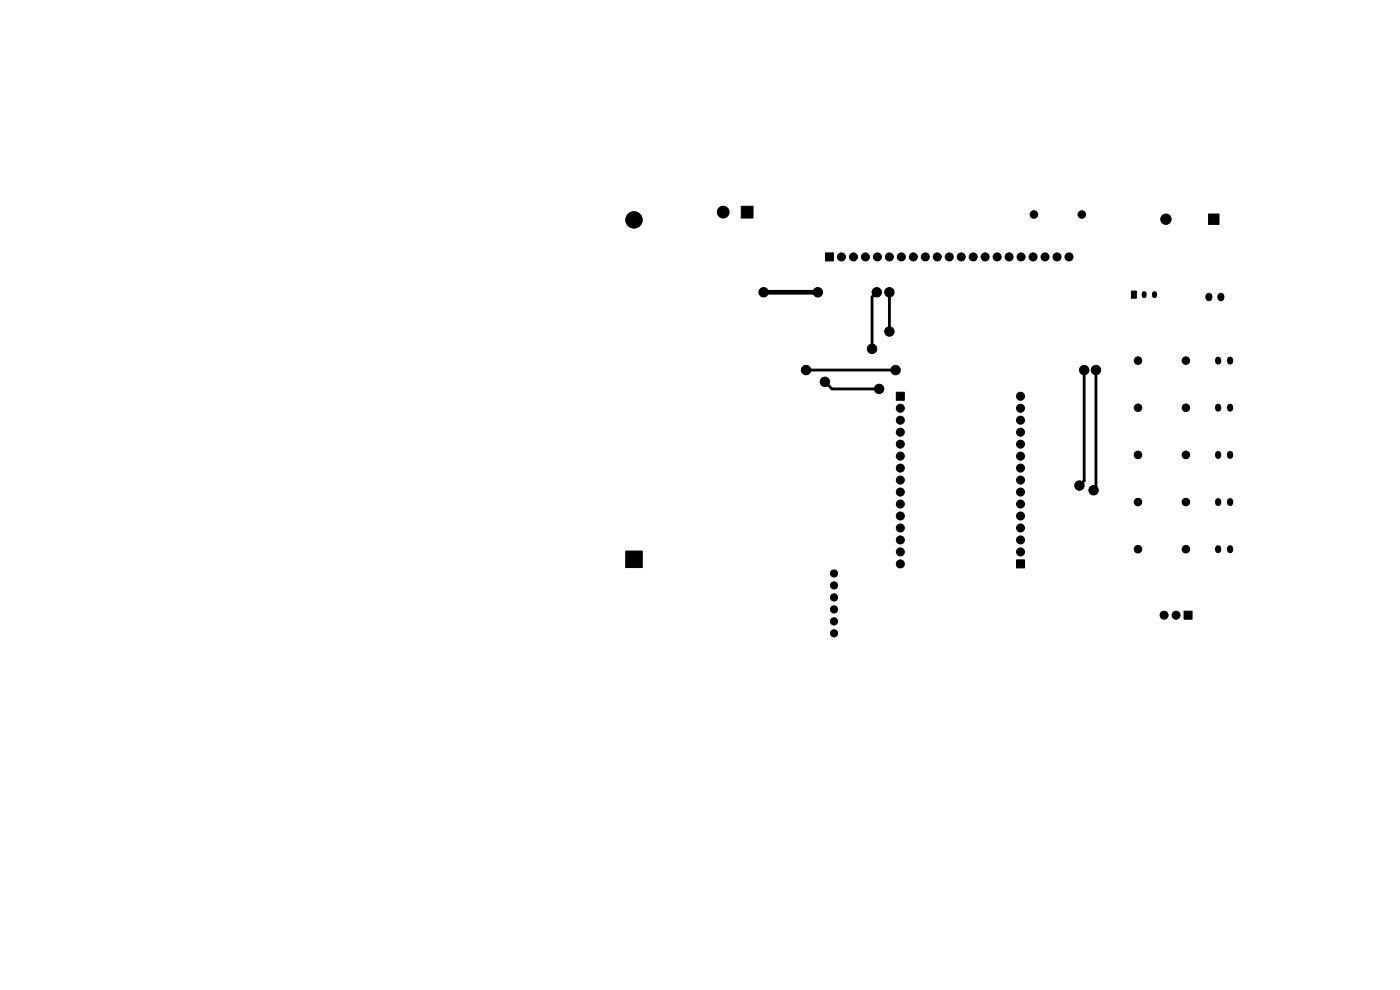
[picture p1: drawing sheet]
<svg xmlns="http://www.w3.org/2000/svg" width="297mm" height="210mm" viewBox="0 0 297 210" stroke-linecap="round" stroke-linejoin="round" font-family="sans-serif">
<g fill="#000" stroke="#000" stroke-width=".21">
<path d="M157.2 43.8h2.5v2.5h-2.5zM175.1 53.7h1.7v1.7h-1.7zM256.4 45.4h2.2v2.2h-2.2zM240 61.8h1.1v1.5h-1.1zM190.1 83.2h1.7v1.7h-1.7zM215.7 118.8h1.6v1.7h-1.6zM132.8 116.9h3.4v3.5h-3.4zM251.2 129.7h1.7v1.7h-1.7z"/>
<circle cx="134.5" cy="46.6" r="1.75"/>
<circle cx="153.4" cy="45" r="1.25"/>
<circle cx="178.5" cy="54.5" r=".85"/>
<circle cx="181.1" cy="54.5" r=".85"/>
<circle cx="183.6" cy="54.5" r=".85"/>
<circle cx="186.1" cy="54.5" r=".85"/>
<circle cx="188.7" cy="54.5" r=".85"/>
<circle cx="191.2" cy="54.5" r=".85"/>
<circle cx="193.8" cy="54.5" r=".85"/>
<circle cx="196.3" cy="54.5" r=".85"/>
<circle cx="198.8" cy="54.5" r=".85"/>
<circle cx="201.4" cy="54.5" r=".85"/>
<circle cx="203.9" cy="54.5" r=".85"/>
<circle cx="206.5" cy="54.5" r=".85"/>
<circle cx="209" cy="54.5" r=".85"/>
<circle cx="211.5" cy="54.5" r=".85"/>
<circle cx="214.1" cy="54.5" r=".85"/>
<circle cx="216.6" cy="54.5" r=".85"/>
<circle cx="219.2" cy="54.5" r=".85"/>
<circle cx="219.3" cy="45.5" r=".8"/>
<circle cx="221.7" cy="54.5" r=".85"/>
<circle cx="224.2" cy="54.5" r=".85"/>
<circle cx="226.8" cy="54.5" r=".85"/>
<circle cx="229.5" cy="45.5" r=".8"/>
<circle cx="247.3" cy="46.5" r="1.1"/>
<circle cx="162" cy="62" r="1"/>
<circle cx="171" cy="78.5" r="1"/>
<circle cx="173.5" cy="62" r="1"/>
<circle cx="185" cy="74" r="1"/>
<circle cx="186" cy="62" r="1"/>
<circle cx="188.7" cy="70.3" r="1"/>
<circle cx="188.7" cy="62" r="1"/>
<circle cx="190" cy="78.5" r="1"/>
<circle cx="230" cy="78.5" r="1"/>
<circle cx="232.5" cy="78.5" r="1"/>
<circle cx="241.4" cy="76.5" r=".8"/>
<circle cx="251.6" cy="76.5" r=".8"/>
<circle cx="175" cy="81" r="1"/>
<circle cx="186.5" cy="82.5" r="1"/>
<circle cx="191" cy="86.6" r=".85"/>
<circle cx="191" cy="91.7" r=".85"/>
<circle cx="191" cy="94.2" r=".85"/>
<circle cx="191" cy="99.3" r=".85"/>
<circle cx="191" cy="96.8" r=".85"/>
<circle cx="191" cy="89.1" r=".85"/>
<circle cx="216.5" cy="96.8" r=".85"/>
<circle cx="216.5" cy="86.6" r=".85"/>
<circle cx="216.5" cy="99.3" r=".85"/>
<circle cx="216.5" cy="94.2" r=".85"/>
<circle cx="216.5" cy="91.7" r=".85"/>
<circle cx="216.5" cy="89.1" r=".85"/>
<circle cx="216.5" cy="84.1" r=".85"/>
<circle cx="241.4" cy="96.5" r=".8"/>
<circle cx="241.4" cy="86.5" r=".8"/>
<circle cx="251.6" cy="86.5" r=".8"/>
<circle cx="251.6" cy="96.5" r=".8"/>
<circle cx="191" cy="104.4" r=".85"/>
<circle cx="191" cy="109.5" r=".85"/>
<circle cx="191" cy="114.5" r=".85"/>
<circle cx="191" cy="117.1" r=".85"/>
<circle cx="191" cy="101.8" r=".85"/>
<circle cx="191" cy="106.9" r=".85"/>
<circle cx="191" cy="112" r=".85"/>
<circle cx="191" cy="119.6" r=".85"/>
<circle cx="216.5" cy="114.5" r=".85"/>
<circle cx="216.5" cy="104.4" r=".85"/>
<circle cx="216.5" cy="109.5" r=".85"/>
<circle cx="216.5" cy="101.8" r=".85"/>
<circle cx="216.5" cy="117.1" r=".85"/>
<circle cx="216.5" cy="112" r=".85"/>
<circle cx="216.5" cy="106.9" r=".85"/>
<circle cx="229" cy="103" r="1"/>
<circle cx="232" cy="104" r="1"/>
<circle cx="241.4" cy="116.5" r=".8"/>
<circle cx="241.4" cy="106.5" r=".8"/>
<circle cx="251.6" cy="116.5" r=".8"/>
<circle cx="251.6" cy="106.5" r=".8"/>
<circle cx="176.9" cy="131.8" r=".76"/>
<circle cx="176.9" cy="129.3" r=".76"/>
<circle cx="176.9" cy="121.6" r=".76"/>
<circle cx="176.9" cy="134.3" r=".76"/>
<circle cx="176.9" cy="126.7" r=".76"/>
<circle cx="176.9" cy="124.2" r=".76"/>
<circle cx="247" cy="130.5" r=".85"/>
<circle cx="249.5" cy="130.5" r=".85"/>
</g>
<path d="M258.4 76.3v.4M261 76.3v.4M258.4 86.3v.4M258.4 96.3v.4M261 86.3v.4M261 96.3v.4M258.4 106.3v.4M258.4 116.3v.4M261 106.3v.4M261 116.3v.4" fill="none" stroke="#000" stroke-width="1.3"/>
<path d="M242.7 62.3v.4M244.9 62.3v.4" fill="none" stroke="#000" stroke-width="1.1"/>
<path d="M256.5 62.9v.3M259 62.9v.3" fill="none" stroke="#000" stroke-width="1.5"/>
<path d="M162 62h11.5" fill="none" stroke="#000" stroke-width="1"/>
<path d="M171 78.5h19M186 62l-1 1v11M188.7 62v8.3M230 78.5v23.5l-1 1M232.5 78.5v25l-.5 .5M175 81l1.5 1.5h10" fill="none" stroke="#000" stroke-width=".6"/>
</svg>
